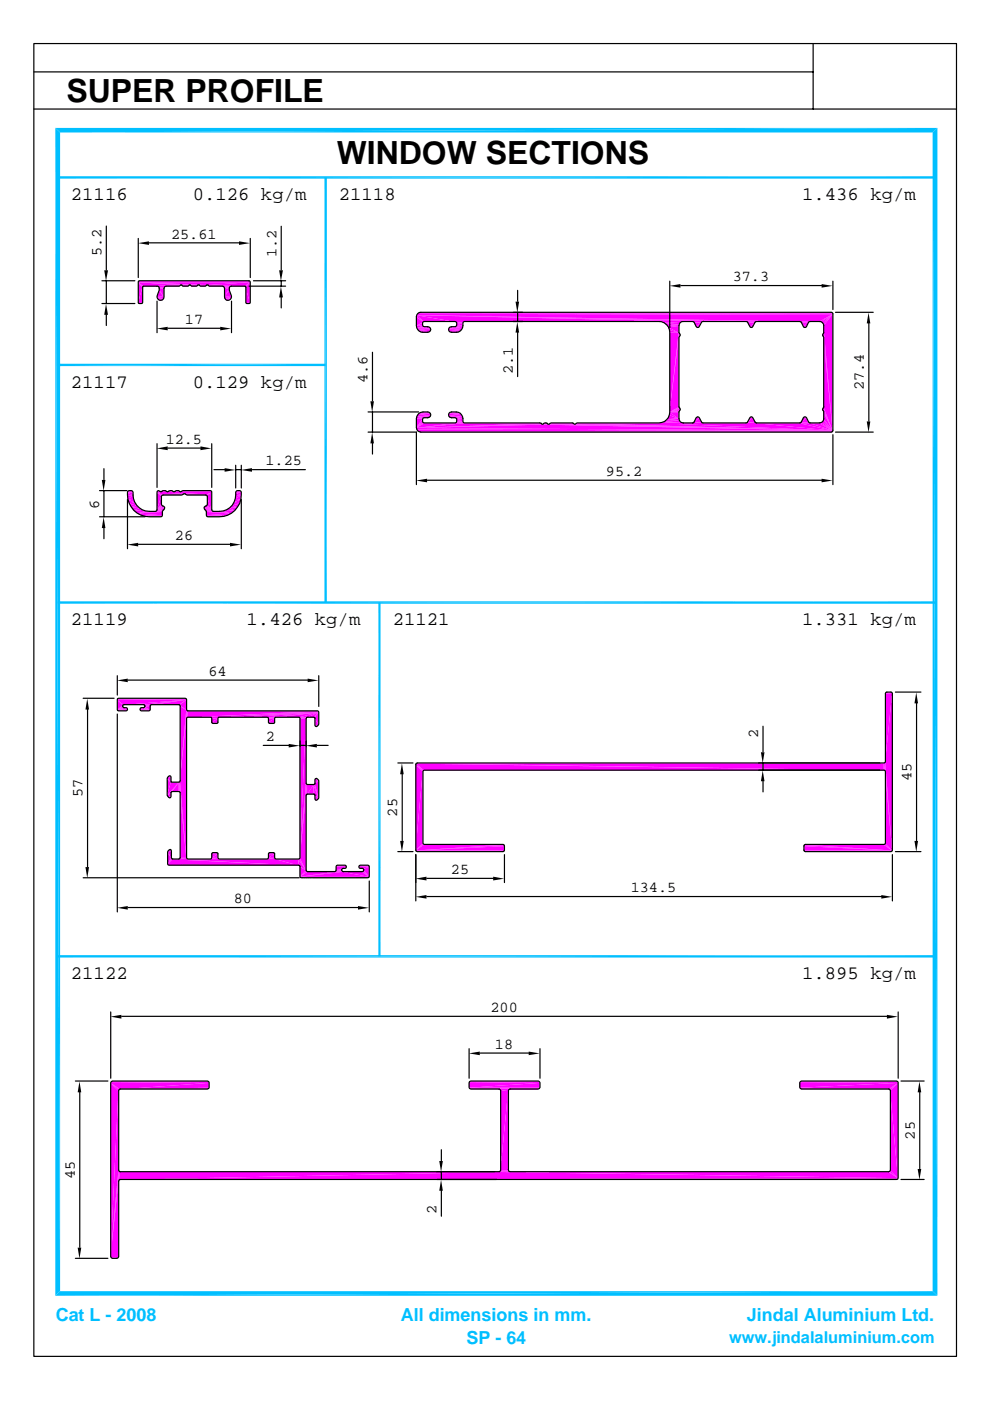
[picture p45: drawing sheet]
<svg xmlns="http://www.w3.org/2000/svg" width="210mm" height="297mm" viewBox="0 0 210 297" stroke-linecap="round" stroke-linejoin="round" font-family="sans-serif">
<defs><g id="words">
<g font-size="6.8">
<text x="14.1" y="21.5">SUPER PROFILE</text>
<text x="71.4" y="34.7">WINDOW SECTIONS</text>
</g>
<g font-size="4">
<text x="15" y="42.5">21116</text>
<text x="40.9" y="42.5">0.126 kg/m</text>
<text x="71.8" y="42.5">21118</text>
<text x="170.1" y="42.5">1.436 kg/m</text>
<text x="15" y="82.2">21117</text>
<text x="40.9" y="82.2">0.129 kg/m</text>
<text x="15" y="132.6">21119</text>
<text x="52.3" y="132.6">1.426 kg/m</text>
<text x="83.3" y="132.6">21121</text>
<text x="170.1" y="132.6">1.331 kg/m</text>
<text x="15" y="207.6">21122</text>
<text x="170.1" y="207.6">1.895 kg/m</text>
</g>
<g font-size="3.8" fill="#00bfff">
<text x="11.8" y="280.1">Cat L - 2008</text>
<text x="85" y="280.1">All dimensions in mm.</text>
<text x="158.4" y="280.1">Jindal Aluminium Ltd.</text>
<text x="98.9" y="285.1">SP - 64</text>
</g>
<text font-size="3.5" fill="#00bfff" x="154.6" y="284.7">www.jindalaluminium.com</text>
<g font-size="3.2">
<text x="36.3" y="50.6">25.61</text>
<text x="21.5" y="54.3" transform="rotate(-90 21.5 54.3)">5.2</text>
<text x="58.6" y="54.4" transform="rotate(-90 58.6 54.4)">1.2</text>
<text x="155.4" y="59.6">37.3</text>
<text x="39.2" y="68.7">17</text>
<text x="77.9" y="81.3" transform="rotate(-90 77.9 81.3)">4.6</text>
<text x="108.7" y="79.3" transform="rotate(-90 108.7 79.3)">2.1</text>
<text x="183.2" y="82.8" transform="rotate(-90 183.2 82.8)">27.4</text>
<text x="35.1" y="94.1">12.5</text>
<text x="56.3" y="98.7">1.25</text>
<text x="128.5" y="100.9">95.2</text>
<text x="21" y="107.9" transform="rotate(-90 21 107.9)">6</text>
<text x="37.1" y="114.5">26</text>
<text x="44.2" y="143.3">64</text>
<text x="56.4" y="157.2">2</text>
<text x="160.8" y="156.5" transform="rotate(-90 160.8 156.5)">2</text>
<text x="193.3" y="165.7" transform="rotate(-90 193.3 165.7)">45</text>
<text x="17.5" y="169.1" transform="rotate(-90 17.5 169.1)">57</text>
<text x="84.2" y="173.1" transform="rotate(-90 84.2 173.1)">25</text>
<text x="95.6" y="185.3">25</text>
<text x="49.6" y="191.5">80</text>
<text x="133.7" y="189.2">134.5</text>
<text x="104" y="214.6">200</text>
<text x="104.9" y="222.4">18</text>
<text x="194" y="241.6" transform="rotate(-90 194 241.6)">25</text>
<text x="15.9" y="250" transform="rotate(-90 15.9 250)">45</text>
<text x="92.6" y="257.3" transform="rotate(-90 92.6 257.3)">2</text>
</g>
</g></defs>
<g fill="#f0f">
<path d="M52.3 64.4h.6z"/>
<path d="M29.5 64.4h.6z"/>
<path d="M52.2 64.4h.7z"/>
<path d="M29.3 64.4h.8z"/>
<path d="M29.3 64.4l.9-.2-.1 .2z"/>
<path d="M52.2 64.4l.8-.2-.1 .2z"/>
<path d="M52.1 64.2h.9l-.8 .2z"/>
<path d="M29.3 64.2h.9l-.9 .2z"/>
<path d="M33.7 63.7h.6z"/>
<path d="M48 63.7h.5z"/>
<path d="M48 63.7l.8-.2-.3 .2z"/>
<path d="M33.5 63.5l.8 .2h-.6z"/>
<path d="M33.5 63.5h1l-.2 .2z"/>
<path d="M47.8 63.5h1l-.8 .2z"/>
<path d="M47.8 63.5l1.1-.2-.1 .2z"/>
<path d="M33.3 63.3l1.2 .2h-1z"/>
<path d="M33.3 63.3h1.4l-.2 .2z"/>
<path d="M47.6 63.3h1.3l-1.1 .2z"/>
<path d="M47.6 63.3l1.4-.3-.1 .3z"/>
<path d="M33.2 63l1.5 .3h-1.4z"/>
<path d="M33.2 63h1.5v.3z"/>
<path d="M47.5 63h1.5l-1.4 .3z"/>
<path d="M47.5 63l1.5-.3v.3z"/>
<path d="M33.3 62.7l1.4 .3h-1.5z"/>
<path d="M48.6 61.6l.4 1.1-1.5 .3z"/>
<path d="M33.7 61.6l1 1.4-1.4-.3z"/>
<path d="M33.7 61.2l1 1.8-1-1.4z"/>
<path d="M33.7 61.2h1v1.8z"/>
<path d="M48.6 61.2v.4l-1.1 1.4z"/>
<path d="M47.5 61.2h1.1l-1.1 1.8z"/>
<path d="M33.7 60.9l1 .3h-1z"/>
<path d="M47.5 61.2l1.1-.3v.3z"/>
<path d="M30.2 60.9v3.3h-.9z"/>
<path d="M52.1 60.9l.9 3.3h-.9z"/>
<path d="M47.5 60.9h1.1l-1.1 .3z"/>
<path d="M33.7 60.9h1.1l-.1 .3z"/>
<path d="M33.5 60.8l1.3 .1h-1.1z"/>
<path d="M47.5 60.9l1.3-.1-.2 .1z"/>
<path d="M47.3 60.8h1.5l-1.3 .1z"/>
<path d="M33.5 60.8h1.5l-.2 .1z"/>
<path d="M47.3 60.8l1.7-.1z"/>
<path d="M33.2 60.7l1.8 .1z"/>
</g>
<path d="M30.4 60.7h4.8" fill="none" stroke="#f0f" stroke-width=".21"/>
<g fill="#f0f">
<path d="M33.2 60.7h2z"/>
<path d="M47.1 60.7h1.9z"/>
<path d="M38.7 60.7l1.3-.2-.2 .2z"/>
<path d="M40.6 60.7l1.3-.2-.2 .2z"/>
</g>
<path d="M30.4 60.6h7.8" fill="none" stroke="#f0f" stroke-width=".21"/>
<g fill="#f0f">
<path d="M42.4 60.7l1.3-.2-.2 .2z"/>
<path d="M38.5 60.5h1.5l-1.3 .2z"/>
</g>
<path d="M44.1 60.6h7.8" fill="none" stroke="#f0f" stroke-width=".21"/>
<g fill="#f0f">
<path d="M40.3 60.5h1.6l-1.3 .2z"/>
<path d="M42.2 60.5h1.5l-1.3 .2z"/>
</g>
<path d="M30.4 60.6h8" fill="none" stroke="#f0f" stroke-width=".3"/>
<g fill="#f0f">
<path d="M38.4 60.4l1.6 .1z"/>
<path d="M38.4 60.4h1.8z"/>
<path d="M40.2 60.4l1.7 .1z"/>
<path d="M40.2 60.4h1.8z"/>
<path d="M42 60.4l1.7 .1z"/>
<path d="M42 60.4h1.9z"/>
</g>
<path d="M43.9 60.6h8" fill="none" stroke="#f0f" stroke-width=".3"/>
<g fill="#f0f">
<path d="M43.9 60.4l9.1-.6-1.1 .9z"/>
<path d="M51.9 60.7l1.1-.9-1 1z"/>
<path d="M52 60.8l1-1-.9 1.1z"/>
<path d="M53 59.8v4.4l-.9-3.3z"/>
<path d="M29.3 59.8h23.7l-9.1 .6z"/>
<path d="M29.3 59.8l14.6 .6z"/>
<path d="M29.3 59.8l12.7 .6z"/>
<path d="M29.3 59.8l10.9 .6z"/>
<path d="M29.3 59.8l9.1 .6-8 .3z"/>
<path d="M29.3 59.8l1.1 .9-.2 .1z"/>
<path d="M29.3 59.8l.9 1v.1z"/>
<path d="M29.3 59.8l.9 1.1-.9 3.3z"/>
</g>
<path d="M29.3 59.8h23.7M29.3 59.6h23.6M29.8 109.4h4.6M30.7 109.6h3.5M30.7 109.5h3.6M31.6 109.6h2.6M43.7 109.4h4.5M43.7 109.5h3.7M43.9 109.6h2.5M43.9 109.6h3.5" fill="none" stroke="#f0f" stroke-width=".21"/>
<path d="M29.8 109.4h4.5M43.7 109.4h4.5" fill="none" stroke="#f0f" stroke-width=".25"/>
<path d="M29 109.1h5.4M43.7 109.1h5.3" fill="none" stroke="#f0f" stroke-width=".42"/>
<g fill="#f0f">
<path d="M29 108.9l5.4-.4v.7z"/>
<path d="M43.7 108.5l5.3 .4-5.3 .3z"/>
</g>
<path d="M29 108.7h5.4M43.7 108.7h5.3" fill="none" stroke="#f0f" stroke-width=".38"/>
<g fill="#f0f">
<path d="M43.7 108.5h1.5z"/>
<path d="M32.9 108.5h1.5z"/>
<path d="M29 108.9l1.8-.5 .8 .1z"/>
<path d="M46.4 108.5l.8-.1 1.8 .5z"/>
<path d="M33.1 108.4l1.4-.1-.1 .2z"/>
<path d="M43.6 108.3l1.4 .1-1.3 .1z"/>
<path d="M43.6 108.3h1.3l.1 .1z"/>
<path d="M33.2 108.3h1.3l-1.4 .1z"/>
<path d="M47.2 108.4l2.5-.1-.7 .6z"/>
<path d="M28.3 108.3l2.5 .1-1.8 .5z"/>
<path d="M33.2 108.3l1.4-.1-.1 .1z"/>
<path d="M43.5 108.2l1.4 .1h-1.3z"/>
</g>
<path d="M28.3 108.3h2.5M47.2 108.3h2.5" fill="none" stroke="#f0f" stroke-width=".25"/>
<g fill="#f0f">
<path d="M43.5 108.2l1.3-.1 .1 .2z"/>
<path d="M33.2 108.1l1.4 .1-1.4 .1z"/>
<path d="M33.2 108.1h1.6l-.2 .1z"/>
<path d="M43.3 108.1h1.5l-1.3 .1z"/>
<path d="M33.2 108.1l1.6-.3v.3z"/>
<path d="M43.2 107.8l1.6 .3h-1.5z"/>
<path d="M28.3 108.3l1.2-.6 .6 .4z"/>
<path d="M48 108.1l.6-.4 1.1 .6z"/>
<path d="M33.2 108.1l1.6-.5v.2z"/>
<path d="M43.2 107.6l1.6 .5-1.6-.3z"/>
<path d="M48.6 107.7l1.7-.1-.6 .7z"/>
<path d="M27.8 107.6l1.7 .1-1.2 .6z"/>
<path d="M33.2 108.1l1.5-.7 .1 .2z"/>
<path d="M43.2 107.6l.2-.2 1.4 .7z"/>
<path d="M33.2 108.1l1.3-.8 .2 .1z"/>
<path d="M43.4 107.4l.2-.1 1.2 .8z"/>
<path d="M33.2 108.1l1.1-.8h.2z"/>
<path d="M43.6 107.3h.2l1 .8z"/>
<path d="M27.8 107.6l1.1-.4 .6 .5z"/>
<path d="M48.6 107.7l.6-.5 1.1 .4z"/>
<path d="M34.2 107.1l.1 .2-1.1 .8z"/>
<path d="M43.9 107.1l.9 1-1-.8z"/>
<path d="M34.2 107v.1l-1 1z"/>
<path d="M43.9 107l.9 1.1-.9-1z"/>
<path d="M27.3 106.8l1.6 .4-1.1 .4z"/>
<path d="M49.2 107.2l1.6-.4-.5 .8z"/>
<path d="M27.3 106.8l1.2-.3 .4 .7z"/>
<path d="M49.6 106.5l1.2 .3-1.6 .4z"/>
<path d="M49.6 106.5l1.4-.6-.2 .9z"/>
<path d="M27.1 105.9l1.4 .6-1.2 .3z"/>
<path d="M27.1 105.9l1.1-.1 .3 .7z"/>
<path d="M49.8 105.8l1.2 .1-1.4 .6z"/>
<path d="M43.9 105.4l.9 2.7-.9-1.1z"/>
<path d="M34.2 105.4v1.6l-1 1.1z"/>
<path d="M43.9 105.2l.9 2.9z"/>
<path d="M34.2 105.2l-1 2.9z"/>
<path d="M49.8 105.8l1.3-.8-.1 .9z"/>
<path d="M27.1 105.9l1.1-.9v.8z"/>
<path d="M49.9 105h1.2l-1.3 .8z"/>
<path d="M27 105h1.2l-1.1 .9z"/>
</g>
<path d="M34.5 105h4.1M34.5 105h4.2M34.5 104.9h4.3M39.2 104.9h4.3M39.3 105h4.2M39.5 105h4" fill="none" stroke="#f0f" stroke-width=".21"/>
<path d="M34.5 104.9h9" fill="none" stroke="#f0f" stroke-width=".3"/>
<g fill="#f0f">
<path d="M49.9 104.4l1.2 .6h-1.2z"/>
<path d="M27 104.4l1.2 .6h-1.2z"/>
<path d="M27 104.4h1.2v.6z"/>
<path d="M49.9 104.4h1.2v.6z"/>
<path d="M39 104.7l5.8-.4-1.3 .7z"/>
<path d="M43.5 105l1.3-.7-1.1 .8z"/>
<path d="M43.7 105.1l1.1-.8-.9 .9z"/>
<path d="M43.9 105.2l.9-.9v3.8z"/>
</g>
<path d="M33.2 104.5h11.6" fill="none" stroke="#f0f" stroke-width=".38"/>
<g fill="#f0f">
<path d="M33.2 104.3l5.8 .4-4.5 .3z"/>
<path d="M33.2 104.3l1.3 .7-.2 .1z"/>
<path d="M33.2 104.3l1.1 .8-.1 .1z"/>
<path d="M33.2 104.3l1 .9-1 2.9z"/>
</g>
<path d="M33.2 104.3h11.6" fill="none" stroke="#f0f" stroke-width=".21"/>
<g fill="#f0f">
<path d="M34 104.3h1.4z"/>
<path d="M35.4 104.3h1.4z"/>
<path d="M36.8 104.3h1.4z"/>
<path d="M33.2 104.3h.8z"/>
</g>
<path d="M38.2 104.3h6.6" fill="none" stroke="#f0f" stroke-width=".21"/>
<g fill="#f0f">
<path d="M36.8 104.3h1.2z"/>
<path d="M34 104.3h1.2z"/>
<path d="M35.4 104.3h1.2z"/>
<path d="M50 104.3l1.1 .1h-1.2z"/>
<path d="M27 104.3l1.2 .1h-1.2z"/>
<path d="M50 104.3h1.1v.1z"/>
<path d="M27 104.3h1.1l.1 .1z"/>
<path d="M37 104.3h1z"/>
<path d="M35.6 104.3h1z"/>
<path d="M34.2 104.3h1z"/>
<path d="M34.2 104.3l.9-.1z"/>
</g>
<path d="M38.4 104.3h6.4" fill="none" stroke="#f0f" stroke-width=".21"/>
<g fill="#f0f">
<path d="M35.6 104.3l.9-.1z"/>
<path d="M37 104.3l.9-.1z"/>
</g>
<path d="M38.5 104.3h6.3" fill="none" stroke="#f0f" stroke-width=".21"/>
<g fill="#f0f">
<path d="M33.2 104.3h.7z"/>
<path d="M33.3 104.2h.4l-.5 .1z"/>
<path d="M27 104.3l.9-.2 .2 .2z"/>
<path d="M50 104.3l.9-.2 .2 .2z"/>
<path d="M27 104.3l.9-.2z"/>
<path d="M50.1 104.1h.8l-.9 .2z"/>
<path d="M34.3 104.2h.8z"/>
<path d="M37.1 104.2h.8z"/>
<path d="M37.1 104.2l.7-.1z"/>
<path d="M35.7 104.2h.8z"/>
<path d="M34.3 104.2l.8-.1z"/>
</g>
<path d="M38.5 104.1h6.2" fill="none" stroke="#f0f" stroke-width=".21"/>
<g fill="#f0f">
<path d="M35.9 104.1l.6 .1z"/>
<path d="M33.3 104.2h.4z"/>
<path d="M33.3 104.2l.4-.1z"/>
<path d="M37.3 104.1h.4z"/>
<path d="M37.3 104.1h.5z"/>
<path d="M27.2 104.1h.6z"/>
<path d="M27.2 104.1h.7z"/>
</g>
<path d="M38.6 104.1h6.1" fill="none" stroke="#f0f" stroke-width=".21"/>
<g fill="#f0f">
<path d="M50.1 104.1h.6z"/>
<path d="M50.1 104.1h.8z"/>
<path d="M34.5 104.1h.4z"/>
<path d="M34.5 104.1h.6z"/>
<path d="M35.9 104.1h.5z"/>
<path d="M36 104.1h.4z"/>
</g>
<path d="M88.5 91.5h88M88.5 91.4h88M88.8 91.6h87.6M88.8 91.6h87.7" fill="none" stroke="#f0f" stroke-width=".21"/>
<path d="M88.3 91.3h88.2" fill="none" stroke="#f0f" stroke-width=".34"/>
<g fill="#f0f">
<path d="M88.2 90.7l88.3 .6-88.2-.2z"/>
<path d="M88.2 90.7l26.7-.7 61.6 1.3z"/>
<path d="M114.9 90l61.6 1.3z"/>
<path d="M116.2 90h5.6l54.7 1.3z"/>
<path d="M114.9 90h1.3z"/>
<path d="M114.9 90l1.1-.1z"/>
<path d="M88.2 90.7l26.7-.7z"/>
</g>
<path d="M116.2 90h5.6" fill="none" stroke="#f0f" stroke-width=".21"/>
<path d="M121.8 90l54.7 1.3z" fill="#f0f"/>
<path d="M116.2 90h5.4" fill="none" stroke="#f0f" stroke-width=".21"/>
<g fill="#f0f">
<path d="M88.2 90.7l26.5-.9 .1 .1z"/>
<path d="M115.1 89.9l.9-.1v.1z"/>
</g>
<path d="M116.5 89.9h5.1" fill="none" stroke="#f0f" stroke-width=".21"/>
<g fill="#f0f">
<path d="M115.2 89.8h.8l-.9 .1z"/>
<path d="M122.1 89.8l54.4 1.5-54.5-1.4z"/>
<path d="M115.2 89.8h.8z"/>
</g>
<path d="M116.5 89.8h5" fill="none" stroke="#f0f" stroke-width=".21"/>
<path d="M115.2 89.8h.6z" fill="#f0f"/>
<path d="M116.5 89.8h4.9" fill="none" stroke="#f0f" stroke-width=".21"/>
<g fill="#f0f">
<path d="M122.1 89.8l54.4 1.5z"/>
<path d="M88.2 90.7l26.5-.9z"/>
</g>
<path d="M116.7 89.8h4.7" fill="none" stroke="#f0f" stroke-width=".21"/>
<g fill="#f0f">
<path d="M115.4 89.8l.3-.1z"/>
<path d="M115.4 89.8h.4z"/>
<path d="M88.2 90.7l26.4-.9z"/>
<path d="M88.2 90.7l10.2-1h16z"/>
<path d="M122.2 89.8l54.3 1.5z"/>
<path d="M122.3 89.7h17.3l36.9 1.6z"/>
<path d="M139.6 89.7h20.8l16.1 1.6z"/>
<path d="M160.4 89.7h9.1l7 1.6z"/>
</g>
<path d="M139.6 89.7h20.8" fill="none" stroke="#f0f" stroke-width=".21"/>
<g fill="#f0f">
<path d="M88.2 90.7l8.2-1h2z"/>
<path d="M88.2 90.7l1.7-1h6.5z"/>
<path d="M169.5 89.7h2.2l4.8 1.6z"/>
<path d="M171.7 89.7h2l2.8 1.6z"/>
<path d="M88.2 90.7l1.5-1h.2z"/>
</g>
<path d="M96.4 89.7h2" fill="none" stroke="#f0f" stroke-width=".21"/>
<path d="M96.4 89.7h1.9z" fill="#f0f"/>
<path d="M146.8 89.7h2.2M158.1 89.7h2.3" fill="none" stroke="#f0f" stroke-width=".21"/>
<path d="M147 89.7h2z" fill="#f0f"/>
<path d="M139.6 89.7h5.2M169.5 89.7h2.2" fill="none" stroke="#f0f" stroke-width=".21"/>
<path d="M173.7 89.7l.3-.1 2.5 1.7z" fill="#f0f"/>
<path d="M139.6 89.7h4.8" fill="none" stroke="#f0f" stroke-width=".21"/>
<g fill="#f0f">
<path d="M88.2 90.7l1.4-1.1 .1 .1z"/>
<path d="M96.6 89.7l1.5-.1 .2 .1z"/>
<path d="M96.6 89.7l.1-.1h1.4z"/>
<path d="M169.7 89.7l1.7-.2 .1 .2z"/>
<path d="M158.3 89.7l1.7-.2 .1 .2z"/>
<path d="M147 89.7l1.7-.2 .1 .2z"/>
<path d="M147.1 89.5h1.6l-1.7 .2z"/>
<path d="M169.7 89.7l.1-.2h1.6z"/>
<path d="M158.5 89.5h1.5l-1.7 .2z"/>
</g>
<path d="M140.2 89.6h4.2" fill="none" stroke="#f0f" stroke-width=".21"/>
<path d="M174 89.6l.3-.1 2.2 1.8z" fill="#f0f"/>
<path d="M140.2 89.5h3.9" fill="none" stroke="#f0f" stroke-width=".21"/>
<g fill="#f0f">
<path d="M89.5 89.4l.1 .2-1.4 1.1z"/>
<path d="M96.7 89.6l1.4-.2v.2z"/>
<path d="M96.8 89.4h1.3l-1.4 .2z"/>
</g>
<path d="M140.8 89.3h3.3" fill="none" stroke="#f0f" stroke-width=".34"/>
<path d="M174.5 89.1l2 2.2-2.2-1.8z" fill="#f0f"/>
<path d="M140.8 89.2h3.2" fill="none" stroke="#f0f" stroke-width=".38"/>
<g fill="#f0f">
<path d="M89.5 89v.4l-1.3 1.3z"/>
<path d="M96.8 89l1.3 .4h-1.3z"/>
<path d="M89.6 88.8l-1.4 1.9z"/>
<path d="M96.8 89l1.3-.2v.6z"/>
</g>
<path d="M141.3 89h2.7" fill="none" stroke="#f0f" stroke-width=".34"/>
<g fill="#f0f">
<path d="M96.7 88.8h1.4l-1.3 .2z"/>
<path d="M174.6 88.8l1.9 2.5-2-2.2z"/>
<path d="M88.2 88.8h1.4l-1.4 1.9z"/>
<path d="M88.2 88.8l1.5-.1-.1 .1z"/>
<path d="M96.6 88.7l1.5 .1h-1.4z"/>
<path d="M169.8 89.5l1.1-.9 .5 .9z"/>
<path d="M158.5 89.5l1.1-.9 .4 .9z"/>
<path d="M147.1 89.5l1.1-.9 .5 .9z"/>
<path d="M147.5 88.6h.7l-1.1 .9z"/>
<path d="M158.9 88.6h.7l-1.1 .9z"/>
<path d="M170.3 88.6h.6l-1.1 .9z"/>
<path d="M88.2 88.8l1.7-.2z"/>
<path d="M96.4 88.6l1.7 .2z"/>
<path d="M141.6 88.6l2.3 .2-2.6 .3z"/>
<path d="M89.9 88.6l1-.1z"/>
<path d="M95.3 88.5l1.1 .1z"/>
<path d="M147.5 88.6l.6-.1 .1 .1z"/>
<path d="M158.9 88.6l.5-.1 .2 .1z"/>
<path d="M170.3 88.6l.5-.1 .1 .1z"/>
<path d="M170.3 88.6l.5-.1z"/>
<path d="M158.9 88.6l.5-.1z"/>
<path d="M147.5 88.6l.6-.1z"/>
<path d="M170.4 88.5h.4z"/>
<path d="M147.7 88.5h.4z"/>
<path d="M159 88.5h.4z"/>
</g>
<path d="M95.3 88.5h2.7" fill="none" stroke="#f0f" stroke-width=".25"/>
<path d="M96.4 88.6l1.6-.2 .1 .4z" fill="#f0f"/>
<path d="M88.3 88.5h2.6" fill="none" stroke="#f0f" stroke-width=".25"/>
<path d="M88.3 88.4l1.6 .2-1.7 .2z" fill="#f0f"/>
<path d="M88.3 88.4h2.9M95.1 88.4h2.9" fill="none" stroke="#f0f" stroke-width=".21"/>
<path d="M88.3 88.2h3M95 88.2h3" fill="none" stroke="#f0f" stroke-width=".38"/>
<path d="M141.9 88l2 .8-2.3-.2z" fill="#f0f"/>
<path d="M88.3 88.2h3M95 88.2h3" fill="none" stroke="#f0f" stroke-width=".38"/>
<path d="M88.5 87.8h2.8M95 87.8h2.8" fill="none" stroke="#f0f" stroke-width=".3"/>
<path d="M88.5 87.8h2.7M95.1 87.8h2.7" fill="none" stroke="#f0f" stroke-width=".34"/>
<path d="M88.8 87.6h2.4M88.8 87.6h2.1M95.1 87.6h2.4M95.3 87.6h2.2" fill="none" stroke="#f0f" stroke-width=".21"/>
<g fill="#f0f">
<path d="M95.7 87.4l1.4 .1z"/>
<path d="M95.3 87.5h1.8z"/>
<path d="M89.2 87.5l1.4-.1z"/>
<path d="M89.2 87.5h1.7z"/>
<path d="M141.9 87.4l2 1.4-2-.8z"/>
<path d="M141.9 87.4h2v1.4z"/>
<path d="M174.6 87.4l1.9 3.9-1.9-2.5z"/>
<path d="M174.6 87.3l1.9 4z"/>
<path d="M141.9 87.4l2-.1v.1z"/>
</g>
<path d="M141.9 87.3h2.1" fill="none" stroke="#f0f" stroke-width=".25"/>
<path d="M141.9 87.2h2.2" fill="none" stroke="#f0f" stroke-width=".34"/>
<g fill="#f0f">
<path d="M141.9 87.4l2.3-.5-.1 .2z"/>
<path d="M174.3 86.9l.2 .3z"/>
<path d="M174.3 86.9l.3 .4z"/>
<path d="M141.9 87.4l2.2-.8 .1 .3z"/>
<path d="M174.4 86.6l.2 .7-.3-.4z"/>
<path d="M174.4 86.6l2.1 4.7-1.9-4z"/>
<path d="M174.4 86.6h.1l2 4.7z"/>
<path d="M141.9 87.4l2.1-.8h.1z"/>
<path d="M174.6 86.4l1.9 4.9-2-4.7z"/>
<path d="M141.9 87.4l2-1 .1 .2z"/>
<path d="M141.9 87.4l2-1.1v.1z"/>
<path d="M174.6 86.3l1.9 5z"/>
<path d="M143.9 71.6v14.7l-2 1.1z"/>
<path d="M174.6 71.6l1.9 19.7-1.9-5z"/>
<path d="M144.2 71.1l-.2 .3z"/>
<path d="M144.2 71.1l-.3 .4z"/>
<path d="M174.3 71.1l.2 .3z"/>
<path d="M174.3 71.1l.3 .4z"/>
<path d="M174.4 70.9l.2 .6-.3-.4z"/>
<path d="M144.1 70.9l.1 .2-.3 .4z"/>
<path d="M174.5 70.8l.1 .7z"/>
<path d="M174.5 70.8l.1 .8z"/>
<path d="M144 70.8l-.1 .7z"/>
<path d="M144 70.8l-.1 .8z"/>
<path d="M174.6 70.7v.9z"/>
<path d="M174.6 70.7l1.9 20.6z"/>
<path d="M143.9 70.7v.9z"/>
<path d="M143.9 70.7l-2 16.7z"/>
<path d="M143.9 70.6l-2 16.8z"/>
<path d="M174.6 70.6l1.9 20.7z"/>
<path d="M141.9 70.5l2 .1-2 16.8z"/>
<path d="M95.7 70.5h1.4z"/>
<path d="M89.2 70.5h1.4z"/>
<path d="M89.2 70.5l1.7-.1z"/>
<path d="M95.3 70.4l1.8 .1z"/>
</g>
<path d="M91.2 70.3l-2.4 .1M95.1 70.3h2.4" fill="none" stroke="#f0f" stroke-width=".21"/>
<path d="M88.5 70.1h2.7M95.1 70.1h2.7" fill="none" stroke="#f0f" stroke-width=".3"/>
<path d="M141.9 69.9l2 .7-2-.1z" fill="#f0f"/>
<path d="M88.5 70.1h2.8M95 70.1h2.8" fill="none" stroke="#f0f" stroke-width=".3"/>
<path d="M88.5 69.8h2.8M95 69.8h2.8" fill="none" stroke="#f0f" stroke-width=".34"/>
<path d="M88.3 69.8h2.9M95.1 69.8h2.9" fill="none" stroke="#f0f" stroke-width=".38"/>
<g fill="#f0f">
<path d="M170.4 69.5h.4z"/>
<path d="M159 69.5h.4z"/>
<path d="M147.7 69.5h.4z"/>
</g>
<path d="M88.3 69.5h2.9M95.1 69.5h2.9" fill="none" stroke="#f0f" stroke-width=".21"/>
<path d="M141.6 69.4l2.3 1.2-2-.7z" fill="#f0f"/>
<path d="M88.3 69.5h2.6M95.3 69.5h2.7" fill="none" stroke="#f0f" stroke-width=".25"/>
<g fill="#f0f">
<path d="M159 69.5l.6-.2-.2 .2z"/>
<path d="M147.7 69.5l.5-.2-.1 .2z"/>
<path d="M170.4 69.5l.5-.2-.1 .2z"/>
<path d="M170.3 69.3h.6l-.5 .2z"/>
<path d="M147.5 69.3h.7l-.5 .2z"/>
<path d="M158.9 69.3h.7l-.6 .2z"/>
<path d="M88.3 69.6l1.6-.3z"/>
<path d="M96.4 69.3l1.6 .3z"/>
<path d="M96.6 69.3l1.5-.2-.1 .5z"/>
<path d="M141.6 69.4l2.3-.3v1.5z"/>
<path d="M88.3 69.6l1.3-.5 .1 .2z"/>
<path d="M96.7 69.1h1.4l-1.5 .2z"/>
<path d="M88.2 69.1h1.4l-1.3 .5z"/>
<path d="M174.6 69.1l1.9 22.2-1.9-20.7z"/>
<path d="M88.2 69.1l1.3-.2 .1 .2z"/>
<path d="M96.8 68.9l1.3 .2h-1.4z"/>
<path d="M141.3 68.9l2.6 .2-2.3 .3z"/>
</g>
<path d="M141.3 68.9h2.7" fill="none" stroke="#f0f" stroke-width=".34"/>
<g fill="#f0f">
<path d="M88.2 69.1l1.3-.5v.3z"/>
<path d="M96.8 68.6l1.3 .5-1.3-.2z"/>
<path d="M96.8 68.6h1.3v.5z"/>
</g>
<path d="M140.8 68.7h3.2" fill="none" stroke="#f0f" stroke-width=".38"/>
<path d="M140.8 68.6h3.3" fill="none" stroke="#f0f" stroke-width=".3"/>
<g fill="#f0f">
<path d="M158.9 69.3l1.1-.9-.4 .9z"/>
<path d="M147.5 69.3l1.2-.9-.5 .9z"/>
<path d="M170.3 69.3l1.1-.9-.5 .9z"/>
<path d="M147.1 68.4h1.6l-1.2 .9z"/>
<path d="M158.5 68.4h1.5l-1.1 .9z"/>
<path d="M169.8 68.4h1.6l-1.1 .9z"/>
<path d="M88.2 69.1l1.4-.7-.1 .2z"/>
<path d="M96.8 68.6l1.3-.2v.2z"/>
<path d="M96.7 68.4h1.4l-1.3 .2z"/>
</g>
<path d="M140.2 68.4h3.9" fill="none" stroke="#f0f" stroke-width=".25"/>
<path d="M140.2 68.4h4.2" fill="none" stroke="#f0f" stroke-width=".21"/>
<g fill="#f0f">
<path d="M158.5 68.4l1.6-.1-.1 .1z"/>
<path d="M169.7 68.3l1.7 .1h-1.6z"/>
<path d="M158.3 68.3h1.8l-1.6 .1z"/>
<path d="M147 68.3l1.7 .1h-1.6z"/>
<path d="M169.7 68.3h1.8l-.1 .1z"/>
<path d="M147 68.3h1.8l-.1 .1z"/>
<path d="M88.2 69.1l1.5-.8z"/>
<path d="M96.6 68.3l1.5 .1h-1.4z"/>
<path d="M96.6 68.3h1.7l-.2 .1z"/>
</g>
<path d="M140.2 68.2h4.6M146.8 68.2h2" fill="none" stroke="#f0f" stroke-width=".21"/>
<path d="M96.6 68.3l1.8-.1z" fill="#f0f"/>
<path d="M96.4 68.2h2M96.4 68.2h52.6M139.6 68.2h5.2M146.8 68.2h2.2M158.1 68.2h2.3M169.5 68.2h2.2" fill="none" stroke="#f0f" stroke-width=".21"/>
<g fill="#f0f">
<path d="M88.2 67.2l1.7 1-.2 .1z"/>
<path d="M88.2 67.2l1.5 1.1-1.5 .8z"/>
<path d="M88.3 66.8l1.6 1.4-1.7-1z"/>
<path d="M88.3 66.8l8.1 1.4h-6.5z"/>
<path d="M88.3 66.8l60.7 1.4h-52.6z"/>
<path d="M88.3 66.8l69.8 1.4h-9.1z"/>
<path d="M88.3 66.8l72.1 1.4z"/>
<path d="M88.3 66.8l81.2 1.4h-9.1z"/>
<path d="M88.3 66.8l83.4 1.4z"/>
<path d="M88.3 66.8l85.4 1.4z"/>
<path d="M88.3 66.8l88.2-.2-2.8 1.6z"/>
<path d="M173.7 68.2l2.8-1.6-2.5 1.7z"/>
<path d="M174 68.3l2.5-1.7-2.2 1.9z"/>
<path d="M174.3 68.5l2.2-1.9-2 2.2z"/>
<path d="M176.5 66.6l-1.9 2.5-.1-.3z"/>
<path d="M176.5 66.6v24.7l-1.9-22.2z"/>
</g>
<path d="M88.3 66.7h88.2" fill="none" stroke="#f0f" stroke-width=".3"/>
<path d="M88.5 66.5h88M88.5 66.4h88M88.8 66.4h87.7M88.8 66.3h87.6M63.5 186h14.7M63.6 186.1h14.5" fill="none" stroke="#f0f" stroke-width=".21"/>
<g fill="#f0f">
<path d="M63.5 185.9l9.1-1 5.6 1z"/>
<path d="M72.6 184.9h4.2l1.4 1z"/>
<path d="M63.5 185.9l7.5-1h1.6z"/>
<path d="M63.5 185.9l1.6-1h5.9z"/>
<path d="M71 184.9h1.6z"/>
<path d="M63.5 185.9l1.4-1.1 .2 .1z"/>
<path d="M71 184.9l1.5-.1z"/>
<path d="M76.8 184.9l.2-.1 1.2 1.1z"/>
<path d="M71.1 184.8l1.3-.2 .1 .2z"/>
<path d="M64.9 184.6v.2l-1.4 1.1z"/>
<path d="M77 184.6l1.2 1.3-1.2-1.1z"/>
<path d="M71.2 184.6h1.2l-1.3 .2z"/>
<path d="M71.2 184.6l1.2-.2v.2z"/>
<path d="M77 184.4l1.2 1.5z"/>
<path d="M71.2 184.6l1.3-.3-.1 .1z"/>
<path d="M77 184.3l1.2 1.6z"/>
<path d="M71.2 184.6l1.4-.4z"/>
<path d="M72.6 184.2l.7-.1z"/>
<path d="M76.1 184.1l.7 .1z"/>
<path d="M72.6 184.2l.8-.4-.1 .3z"/>
<path d="M71.2 184.6l2.2-.8z"/>
<path d="M76.1 183.8l.7 .4-.7-.1z"/>
<path d="M76.1 183.8l.9 .5z"/>
<path d="M76.1 183.8h2.1l-1.2 .5z"/>
<path d="M77 184.3l1.2-.5v2.1z"/>
<path d="M71.2 183.8h2.2l-2.2 .8z"/>
<path d="M63.5 183.8l1.4 .8-1.4 1.3z"/>
</g>
<path d="M71.2 183.7h2.2M71.2 183.7h2.1M76.1 183.7h2.1" fill="none" stroke="#f0f" stroke-width=".21"/>
<g fill="#f0f">
<path d="M63.5 183.6l1.4 1z"/>
<path d="M76.3 183.5l1.8 .1z"/>
</g>
<path d="M76.1 183.6h2" fill="none" stroke="#f0f" stroke-width=".21"/>
<path d="M71.3 183.6l1.8-.1z" fill="#f0f"/>
<path d="M35.6 183.5h27.6M71.3 183.6h2" fill="none" stroke="#f0f" stroke-width=".21"/>
<path d="M35.5 183.4h27.7" fill="none" stroke="#f0f" stroke-width=".25"/>
<g fill="#f0f">
<path d="M35.5 183.2l1-1 26.7 1.3z"/>
<path d="M36.5 182.2l26.7 1.3z"/>
<path d="M37.9 182.2h20.6l4.7 1.3z"/>
<path d="M58.5 182.2h4.7v1.3z"/>
<path d="M63.2 182.2l.3 1.4-.3-.1z"/>
<path d="M63.2 182.2l1.7 2.4-1.4-1z"/>
</g>
<path d="M37.9 182.2h20.6" fill="none" stroke="#f0f" stroke-width=".21"/>
<g fill="#f0f">
<path d="M44.6 182.2h1.8z"/>
<path d="M37.9 182.2h1.9z"/>
<path d="M56.6 182.2h1.9z"/>
<path d="M36.4 182.1l.1 .1-1 1z"/>
<path d="M37.9 182.2l1.7-.1z"/>
<path d="M44.6 182.2l1.6-.1z"/>
<path d="M63.2 182.2l.3-.1 1.4 2.5z"/>
<path d="M56.6 182.2l1.7-.1z"/>
<path d="M36.3 181.9l.1 .2-.9 1.1z"/>
<path d="M56.8 182.1l1.4-.2 .1 .2z"/>
<path d="M38.1 182.1l1.4-.2 .1 .2z"/>
<path d="M44.7 182.1l1.4-.2 .1 .2z"/>
<path d="M56.9 181.9h1.3l-1.4 .2z"/>
<path d="M38.1 181.9h1.4l-1.4 .2z"/>
<path d="M44.8 181.9h1.3l-1.4 .2z"/>
<path d="M63.5 181.9l1.4 2.7-1.4-2.5z"/>
<path d="M56.9 181.9l1.3-.8v.8z"/>
<path d="M44.8 181.9l1.3-.8v.8z"/>
<path d="M56.9 181.1h1.3l-1.3 .8z"/>
<path d="M44.8 181.1h1.3l-1.3 .8z"/>
<path d="M44.9 180.9l1.2 .2h-1.3z"/>
<path d="M56.9 180.9l1.3 .2h-1.3z"/>
<path d="M56.9 180.9h1.2l.1 .2z"/>
<path d="M44.9 180.9h1.2v.2z"/>
<path d="M45.1 180.8l1 .1z"/>
<path d="M44.9 180.9h1.2z"/>
<path d="M57.1 180.8l1 .1z"/>
<path d="M56.9 180.9h1.2z"/>
<path d="M35.5 180.7l.8 1.2-.8 1.3z"/>
<path d="M35.5 180.6l.8 1.3z"/>
<path d="M35.6 180.5l.7 1.4z"/>
<path d="M35.6 180.5h.7v1.4z"/>
<path d="M35.8 180.2l.5 .3h-.7z"/>
<path d="M35.8 180.2h.4l.1 .3z"/>
<path d="M35.8 180.2h.4z"/>
<path d="M66.8 169.7h.4z"/>
<path d="M66.7 169.5l.5 .2h-.4z"/>
<path d="M66.7 169.5l.7-.1-.2 .3z"/>
<path d="M66.7 169.5l.8-.2z"/>
<path d="M66.7 169.5l.8-.3z"/>
<path d="M35.7 169.1h.4z"/>
<path d="M35.7 169.1l.5-.2-.1 .2z"/>
<path d="M35.5 168.9h.7l-.5 .2z"/>
<path d="M35.4 168.8l.8 .1z"/>
<path d="M64.9 168.7v15.9l-1.4-2.7z"/>
<path d="M35.4 168.7l.8 .2z"/>
<path d="M66.7 168.7l.8 .5-.8 .3z"/>
<path d="M66.7 168.5l.8 .7-.8-.5z"/>
<path d="M35.4 168.7l.8-.6v.8z"/>
<path d="M38.1 168.1l1.4 13.8h-1.4z"/>
<path d="M35.4 168.7l.9-.7z"/>
<path d="M65.1 166.4h1.4l-1.4 2z"/>
<path d="M66.5 166.4v2h-1.4z"/>
</g>
<path d="M66.6 166.4v2.1" fill="none" stroke="#f0f" stroke-width=".21"/>
<path d="M66.5 166.4l1 2.8-.8-.7z" fill="#f0f"/>
<path d="M65 166.4v2.1" fill="none" stroke="#f0f" stroke-width=".21"/>
<path d="M65 166.3v2.4" fill="none" stroke="#f0f" stroke-width=".25"/>
<g fill="#f0f">
<path d="M64.9 166.3v2.4l-1.4 13.2z"/>
<path d="M66.5 166.4l.2-.1 .8 2.9z"/>
<path d="M64.9 166.1l-1.4 15.8z"/>
<path d="M66.7 166.1l.8 3.1z"/>
<path d="M37.9 165.9v2h-1.5z"/>
</g>
<path d="M38 165.9v2.1" fill="none" stroke="#f0f" stroke-width=".21"/>
<path d="M38 165.9v2.2" fill="none" stroke="#f0f" stroke-width=".25"/>
<g fill="#f0f">
<path d="M37.9 165.9l-1.6 2.1z"/>
<path d="M37.9 165.9l-1.6 2.1-.9 .7z"/>
<path d="M36.2 165.9h1.7l-2.5 2.8z"/>
</g>
<path d="M38 165.8v2.3" fill="none" stroke="#f0f" stroke-width=".25"/>
<g fill="#f0f">
<path d="M38.1 165.8l1.4 16.1-1.4-13.8z"/>
<path d="M66.7 166.1l.8-.5v3.6z"/>
<path d="M38.1 165.6l1.4 16.3z"/>
<path d="M66.7 166.1l.8-.6z"/>
<path d="M66.7 166.1l.7-.7 .1 .1z"/>
<path d="M66.7 165.3l.7 .1-.7 .7z"/>
<path d="M66.7 165.3l.5-.1 .2 .2z"/>
<path d="M66.8 165.2h.4l-.5 .1z"/>
<path d="M66.8 165.2h.4z"/>
<path d="M35.4 165.1l.8 .8-.8 2.8z"/>
<path d="M35.4 165l.8 .9z"/>
<path d="M35.5 164.9l.7 1-.8-.9z"/>
<path d="M35.5 164.9l.7-.1v1.1z"/>
<path d="M35.5 164.9l.6-.3 .1 .2z"/>
<path d="M35.5 164.9l.2-.3h.4z"/>
<path d="M35.7 164.6h.4z"/>
<path d="M66.8 154h.4z"/>
<path d="M66.7 153.9l.5 .1h-.4z"/>
<path d="M66.7 153.9l.7-.1-.2 .2z"/>
<path d="M66.7 153.9l.8-.2z"/>
<path d="M66.7 153.9l.8-.3v.1z"/>
<path d="M45.1 153.4h1z"/>
<path d="M57.1 153.4h1z"/>
<path d="M44.9 153.4h1.2z"/>
<path d="M56.9 153.4h1.2z"/>
<path d="M44.9 153.4l1.2-.2v.2z"/>
<path d="M56.9 153.4l1.3-.2-.1 .2z"/>
<path d="M44.8 153.2h1.3l-1.2 .2z"/>
<path d="M56.9 153.2h1.3l-1.3 .2z"/>
<path d="M44.8 153.2l1.3-.8v.8z"/>
<path d="M56.9 153.2l1.3-.8v.8z"/>
<path d="M64.9 152.4v13.7l-1.4 15.8z"/>
<path d="M39.5 152.4v29.5l-1.4-16.3z"/>
<path d="M66.7 152.4l.8 1.2-.8 .3z"/>
<path d="M63.5 152.4h1.4l-1.4 29.5z"/>
<path d="M44.8 152.4h1.3l-1.3 .8z"/>
<path d="M56.9 152.4h1.3l-1.3 .8z"/>
<path d="M63.5 152.4l1.4-.2v.2z"/>
<path d="M44.8 152.4l1.4-.2-.1 .2z"/>
<path d="M56.9 152.4l1.4-.2-.1 .2z"/>
<path d="M66.7 152.2l.8 1.4z"/>
<path d="M44.7 152.2h1.5l-1.4 .2z"/>
<path d="M56.8 152.2h1.5l-1.4 .2z"/>
<path d="M63.5 152.2h1.4l-1.4 .2z"/>
<path d="M63.5 152.2l1.6-.1z"/>
<path d="M44.6 152.1l1.6 .1z"/>
<path d="M56.8 152.2l1.7-.1z"/>
<path d="M63.2 152.1h1.9z"/>
</g>
<path d="M39.8 152.1h6.6" fill="none" stroke="#f0f" stroke-width=".21"/>
<g fill="#f0f">
<path d="M44.6 152.1h1.8z"/>
<path d="M56.6 152.1h1.9z"/>
<path d="M46.4 152.1l21.1-1.1-16 1.1z"/>
<path d="M51.5 152.1l16-1.1-10.9 1.1z"/>
<path d="M56.6 152.1l10.9-1.1-9 1.1z"/>
<path d="M58.5 152.1l9-1.1-4.3 1.1z"/>
<path d="M63.2 152.1l4.3-1.1-2.4 1.1z"/>
<path d="M65.1 152.1l2.4-1.1-1 1.1z"/>
<path d="M67.5 151l-.8 1.2-.2-.1z"/>
<path d="M67.5 151v2.6l-.8-1.4z"/>
<path d="M46.4 152.1l21-1.2 .1 .1z"/>
<path d="M39.8 152.1l27.6-1.2-21 1.2z"/>
<path d="M39.8 152.1l27.6-1.2z"/>
<path d="M39.8 150.8h27.5l-27.5 1.3z"/>
<path d="M39.8 150.8v1.3l-.2 .1z"/>
<path d="M39.8 150.8l-.3 1.6z"/>
<path d="M29.9 150.8l1.8-.1z"/>
<path d="M39.6 150.7l.2 .1-.3 1.6z"/>
<path d="M39.6 150.7l-1.5 14.9z"/>
<path d="M24.8 150.7l1.9 .1z"/>
</g>
<path d="M24.8 150.7h2.1M29.7 150.7h2" fill="none" stroke="#f0f" stroke-width=".21"/>
<path d="M39.5 150.5l-1.4 15.1z" fill="#f0f"/>
<path d="M24.8 150.6h2.1M29.7 150.6h2.1" fill="none" stroke="#f0f" stroke-width=".21"/>
<path d="M24.8 150.6h2.2M29.6 150.6h2.2" fill="none" stroke="#f0f" stroke-width=".25"/>
<path d="M24.8 150.4h2.2M29.6 150.4h2.2" fill="none" stroke="#f0f" stroke-width=".3"/>
<path d="M24.8 150.3h2.1" fill="none" stroke="#f0f" stroke-width=".42"/>
<path d="M24.8 150.5l1.9-.4z" fill="#f0f"/>
<path d="M29.7 150.3h2.1" fill="none" stroke="#f0f" stroke-width=".42"/>
<g fill="#f0f">
<path d="M29.9 150.1l1.9 .4z"/>
<path d="M24.8 150.5l1.2-.5 .2 .1z"/>
<path d="M30.4 150.1l.2-.1 1.2 .5z"/>
<path d="M24.8 150.5l1.2-.7v.2z"/>
<path d="M30.6 149.8l1.2 .7-1.2-.5z"/>
<path d="M24.8 150.5l1.2-.8z"/>
<path d="M30.6 149.8l1.2-.1v.8z"/>
<path d="M38.1 149.7l1.4 .8-1.4 15.1z"/>
<path d="M30.6 149.7h1.2l-1.2 .1z"/>
<path d="M24.8 150.5l1.2-1v.2z"/>
<path d="M38.1 149.5l1.4 1-1.4-.8z"/>
<path d="M30.6 149.7l1.3-.2-.1 .2z"/>
<path d="M30.6 149.5h1.3l-1.3 .2z"/>
<path d="M30.6 149.5h1.5z"/>
<path d="M30.4 149.5h1.7z"/>
<path d="M26.2 149.5l13.3-1.1-9.1 1.1z"/>
<path d="M30.4 149.5l9.1-1.1-7.4 1.1z"/>
<path d="M32.1 149.5l7.4-1.1-1.6 1.1z"/>
<path d="M37.9 149.5l1.6-1.1-1.4 1.1z"/>
<path d="M38.1 149.5l1.4-1.1v2.1z"/>
<path d="M24.8 148.4h14.7l-13.3 1.1z"/>
<path d="M24.8 148.4l1.4 1.1h-.2z"/>
<path d="M24.8 148.4l1.2 1.1-1.2 1z"/>
</g>
<path d="M24.8 148.3h14.7M24.8 148.2h14.6M88.1 180.4h18.8M88.2 180.6h18.6M170.4 180.4h18.7M170.5 180.6h18.6" fill="none" stroke="#f0f" stroke-width=".21"/>
<g fill="#f0f">
<path d="M88.1 180.3l18.8-.9v.9z"/>
<path d="M170.4 179.4l18.7 .9h-18.7z"/>
<path d="M88.1 180.3l18.7-1.1 .1 .2z"/>
<path d="M170.5 179.2l18.6 1.1-18.7-.9z"/>
<path d="M88.1 180.3l18.7-1.1z"/>
<path d="M88.1 180.3l1.8-1.2h16.7z"/>
<path d="M170.5 179.2l18.6 1.1z"/>
<path d="M170.7 179.1h16.7l1.7 1.2z"/>
<path d="M88.1 180.3l1.6-1.3 .2 .1z"/>
<path d="M187.4 179.1l.2-.1 1.5 1.3z"/>
<path d="M89.6 178.8l.1 .2-1.6 1.3z"/>
<path d="M187.7 178.8l1.4 1.5-1.5-1.3z"/>
<path d="M89.6 163.6v15.2l-1.5 1.5z"/>
<path d="M187.7 163.6l1.4 16.7-1.4-1.5z"/>
<path d="M88.1 162.1l1.8 1.3h-.2z"/>
<path d="M88.1 162.1l1.6 1.3-.1 .2z"/>
<path d="M88.1 162.1l1.5 1.5-1.5 16.7z"/>
<path d="M88.2 161.9l1.7 1.5-1.8-1.3z"/>
<path d="M88.2 161.9l99.2 1.5h-97.5z"/>
<path d="M88.2 161.9l99.2 1.5z"/>
<path d="M88.4 161.8h99v1.6z"/>
<path d="M187.4 161.8l.2 1.6h-.2z"/>
<path d="M187.4 161.8l.3 1.8z"/>
<path d="M187.4 161.8l.2-.1 .1 1.9z"/>
<path d="M187.6 161.7l1.5 18.6z"/>
<path d="M187.7 161.5l1.4 18.8z"/>
<path d="M189.1 147.1v33.2l-1.4-18.8z"/>
<path d="M187.7 147.1h1.4l-1.4 14.4z"/>
<path d="M187.7 147.1l1.4-.2v.2z"/>
<path d="M187.7 146.9h1.4l-1.4 .2z"/>
<path d="M187.7 146.9l1.1-.1z"/>
<path d="M187.7 146.9h1.4z"/>
<path d="M23.7 266.9l1.3-.2z"/>
<path d="M23.5 266.7h1.5l-1.3 .2z"/>
<path d="M23.5 266.7l1.6-.2-.1 .2z"/>
<path d="M23.4 266.5h1.7l-1.6 .2z"/>
<path d="M25.1 250.5v16h-1.7z"/>
</g>
<path d="M25.4 250.1h164.9" fill="none" stroke="#f0f" stroke-width=".21"/>
<path d="M25.4 250h165" fill="none" stroke="#f0f" stroke-width=".34"/>
<g fill="#f0f">
<path d="M25.4 250.1l80.3-1.6 84.7 1.3z"/>
<path d="M25.4 248.5h80.3l-80.3 1.6z"/>
<path d="M25.4 248.5v1.6l-.2 .2z"/>
<path d="M25.4 248.5l-.3 2z"/>
<path d="M105.7 248.5l84.7 1.3z"/>
<path d="M108.1 248.5h80.3l2 1.3z"/>
</g>
<path d="M105.7 248.4h2.4" fill="none" stroke="#f0f" stroke-width=".21"/>
<path d="M25.3 248.4v2.1" fill="none" stroke="#f0f" stroke-width=".34"/>
<g fill="#f0f">
<path d="M25.2 248.4l-.1 2.1-1.7 16z"/>
<path d="M188.4 248.5l.2-.1 1.8 1.4z"/>
</g>
<path d="M105.7 248.4h2.1" fill="none" stroke="#f0f" stroke-width=".21"/>
<g fill="#f0f">
<path d="M106 248.4l1.7-.3 .1 .3z"/>
<path d="M25.1 248.1l.1 .3-1.8 18.1z"/>
<path d="M188.7 248.1l1.7 1.7-1.8-1.4z"/>
<path d="M106.1 248.1h1.6l-1.7 .3z"/>
<path d="M25.1 231.3v16.8l-1.7 18.4z"/>
<path d="M107.7 231.3v16.8h-1.6z"/>
<path d="M188.7 231.3l1.7 18.5-1.7-1.7z"/>
<path d="M106.1 231.3h1.6l-1.6 16.8z"/>
<path d="M106.1 231.3l1.7-.3-.1 .3z"/>
<path d="M106 231h1.8l-1.7 .3z"/>
</g>
<path d="M25.4 230.9h18.8M99.4 230.7h15M99.5 230.9h14.8M105.7 231h2.4M105.7 231h8.4M169.6 230.9h18.8" fill="none" stroke="#f0f" stroke-width=".21"/>
<path d="M25.4 230.8h18.9M169.5 230.8h18.9" fill="none" stroke="#f0f" stroke-width=".34"/>
<g fill="#f0f">
<path d="M99.4 230.6l15-1v1z"/>
<path d="M169.5 230.6l20.9-1-2 1.4z"/>
<path d="M188.4 231l2-1.4-1.8 1.4z"/>
<path d="M188.6 231l1.8-1.4-1.7 1.7z"/>
<path d="M190.4 229.6v20.2l-1.7-18.5z"/>
<path d="M25.4 231l18.9-1.4v1z"/>
<path d="M99.4 229.6h15l-15 1z"/>
<path d="M23.4 229.6h20.9l-18.9 1.4z"/>
<path d="M23.4 229.6l2 1.4h-.2z"/>
<path d="M23.4 229.6l1.8 1.4-.1 .3z"/>
<path d="M23.4 229.6l1.7 1.7-1.7 35.2z"/>
<path d="M169.5 229.6h20.9l-20.9 1z"/>
</g>
<path d="M23.4 229.5h20.9M23.5 229.3h20.7M99.4 229.5h15M99.5 229.3h14.8M169.5 229.5h20.9M169.6 229.3h20.7" fill="none" stroke="#f0f" stroke-width=".21"/>
<g fill="#00bfff">
<path d="M197.7 28.1l1.1-1v247.6z"/>
<path d="M197.7 28.1l1.1 246.6-1.1-.9z"/>
<path d="M11.7 274.7l186-.9 1.1 .9z"/>
<path d="M11.7 274.7l1-.9h185z"/>
<path d="M11.7 27.1l1 246.7-1 .9z"/>
<path d="M11.7 27.1l1 1v245.7z"/>
<path d="M11.7 27.1h187.1l-186.1 1z"/>
<path d="M12.7 28.1l186.1-1-1.1 1z"/>
<path d="M12.2 37.4h186l-186 .5z"/>
<path d="M12.2 37.9l186-.5v.5z"/>
<path d="M12.2 128l186-.5v.5z"/>
<path d="M12.2 127.5h186l-186 .5z"/>
<path d="M68.8 37.6h.5v90.1z"/>
<path d="M68.8 37.6l.5 90.1h-.5z"/>
</g>
<g fill="none" stroke="#000" stroke-width=".25">
<path d="M21.6 59.5h7M22.5 47.9v9.3M22.5 59.5v4.9M29.3 50.6v8.3M29.4 59.6h23.6v4.7l-.7 .1-.2-.3-.1-3.4h-3.2l-.1 .2-.1 .6 .4 1.2a.74 .74 0 0 1-.5 1 .74 .74 0 0 1-.9-.8v-1.8l-.3-.4h-3l-.3-.3-.4 .3h-1.1l-.4-.3-.4 .3h-1.1l-.4-.3-.3 .3h-1.1l-.4-.3-.4 .3h-3l-.2 .4v1.8a.75 .75 0 0 1-.9 .8 .75 .75 0 0 1-.6-1l.5-1.2-.1-.6-.2-.2h-3.2l-.1 3.4-.2 .3-.6-.1zM31.6 51.5h19.1M53.1 50.6v8.3M21.6 64.4h7M22.5 66.7v2.3M33.3 63.8v6.7M35.6 69.6h11.2M49.1 63.8v6.7"/>
<path d="M22 99.4v2.3M33.3 94.1v9.2M35.6 95h7M44.9 94.1v9.2M21.1 104h5.8M21.1 109.6h9.7M22 104v5.6M22 111.9v2.3M27 105.9v10.4M27.1 104.2l.3-.2 .7 .2a3.9 3.9 0 0 0 4.8 4.2h.2l.2-.4v-3.7l.3-.3 .5 .3 .3-.2a.86 .86 0 0 1 1.1 .2 1.05 1.05 0 0 1 1.4 0l.5-.3h.5l.4 .3 .5-.3 6 .1 .1 3.9 .2 .4a4 4 0 0 0 4.5-2l.3-.7 .2-1.5 .3-.2 .7 .2a4.7 4.7 0 0 1-4.6 5.4h-2.4l-.3-.2a1.32 1.32 0 0 0-.3-1.3 .49 .49 0 0 1-.2-.6 .49 .49 0 0 1 .5-.3l.2-.3v-1.6l-.2-.3h-4.2l-.5-.3-.6 .3h-4.1l-.2 .3v1.6l.5 .5a.52 .52 0 0 1-.2 .9l-.2 1.2a8.7 8.7 0 0 1-5.2-.7 4.8 4.8 0 0 1-2-4.6zM29.4 115.4h19.4M51.2 105.9v10.4"/>
</g>
<path d="M22.1 57.3h.8l-.4 2.3zM29.3 51.5l2.3-.3v.7zM50.7 51.2l2.3 .3-2.3 .4zM22.5 64.4l.4 2.3h-.8zM33.2 69.7l2.4-.4v.7zM46.7 69.3l2.3 .4-2.3 .3zM33.2 95.1l2.4-.5v.8zM42.5 94.6l2.3 .5-2.3 .3zM21.6 101.8h.8l-.4 2.3zM22 109.6l.4 2.4h-.8zM27 115.5l2.3-.4v.8zM48.8 115.1l2.3 .4-2.3 .4z" fill="#000"/>
<g fill="#00bfff">
<path d="M12.2 77.6l56.8-.5v.5z"/>
<path d="M12.2 77.1h56.8l-56.8 .5z"/>
</g>
<g fill="none" stroke="#000" stroke-width=".25">
<path d="M7.2 9.2h195.6v278.4h-195.6zM7.2 15.2h165.2M172.4 9.2v13.9M7.2 23.1h195.6M53.7 59.5h6.9M59.6 48v9.2M59.6 59.5v1.2M142 59.6v9.9M176.6 59.6v6M52.8 60.7h7.8M59.6 63v2.3M79 74.7v10.3"/>
<path d="M88.6 66.5l.6-.3h87l.2 .1 .2 .3v24.6l-.2 .4h-87.2a.94 .94 0 0 1-.9-.9v-2a1.49 1.49 0 0 1 1.4-1.4h1a.61 .61 0 0 1 .6 .7 .61 .61 0 0 1-.6 .6h-.9l-.2 .3v.6l.4 .2h6.5l.3-.2a.71 .71 0 0 0-.2-.9 1.71 1.71 0 0 1-1.4-.3 .61 .61 0 0 1 .5-1 1.9 1.9 0 0 1 2.4 1l.1 1.2 .3 .2h15.9l.6 .3a.86 .86 0 0 1 1.3 0l.6-.3h4.4l.6 .3 .5-.3h17.3a2.31 2.31 0 0 0 2.3-2.4v-16.9a2.31 2.31 0 0 0-2.3-2.2h-41.2l-.4 .3a1.53 1.53 0 0 1-1.3 1.9h-1.1a.59 .59 0 0 1-.6-.5 .59 .59 0 0 1 .6-.6l.9-.1 .2-.3v-.6l-.3-.1h-6.5h-.2l-.2 .3 .2 .7a1.3 1.3 0 0 1 1.5 .7l-.1 .3a1.8 1.8 0 0 1-2.9-1.1v-2zM108.8 68.2h2M109.7 61.6v2.3M109.7 66.2v2M109.7 70.4v9.4M144.2 68.4l.7-.2h2.1l.6 1 .3 .2h.2l.6-1.1 .3-.1h9.2l.3 .1 .5 .9 .3 .2 .3-.2 .5-.9 .3-.1h9.2l.3 .1 .4 .9a.38 .38 0 0 0 .4 .2 .38 .38 0 0 0 .3-.2l.6-1h2.1a.87 .87 0 0 1 .9 .9v1.5l-.2 .4 .2 .6v14.6a.72 .72 0 0 0 0 1.1v1.4a.87 .87 0 0 1-.9 1l-2.1-.1-.6-1-.3-.2-.4 .2-.4 .9-.3 .2h-9.2l-.2-.1-.6-1-.3-.2-.3 .2-.6 1-.2 .1h-9.2l-.3-.2-.4-.9-.4-.2-.3 .2-.6 1-2.1 .1a.87 .87 0 0 1-.9-1v-1.4a.66 .66 0 0 0 0-1.1v-14.6l.3-.6-.3-.5v-1.4zM144.3 60.5h30M177.1 66.2h8M184.2 68.5v20.8M45.4 99.6h2.3M50 98.6v4.9M50 99.6h1.2"/>
<path d="M51.2 98.6v4.9M53.5 99.6h11.2M78 91.6h10.3v11.2M78 87.3h10.8M79 87.3v4.3M79 93.9v2.4M176.6 92.2v10.6M177.1 91.6h8M90.6 101.8h83.7M17.6 148h6.6M18.6 150.4v33.4M24.9 143.3v4.1"/>
<path d="M24.9 151.4v41.9M24.9 148.1l14.4-.1 .3 .3v2.2l.2 .2 27.7 .1 .1 2.7-.4 .5-.1 .1-.3-.3-.1-1.7h-1.5l-.3 .2v13.8l.3 .2h1.5l.1-1 .3-.3 .5 .5-.1 3.8-.4 .4-.2-.1-.2-1.2h-1.5l-.3 .2v15.9l.3 .3h5.8l.3-.3 .1-1 1.8-.1a.35 .35 0 0 1 .2 .4 .35 .35 0 0 1-.2 .3l-.7 .1v.5l4.4 .1 .2-.3-.1-.3-.8-.2v-.5l1.8-.1 .3 .3v2.2l-.3 .2h-14.1l-.3-.2v-2.2l-.3-.3h-27.7l-.1-2.8 .4-.4 .2-.1 .2 .3 .1 1.6 1.6 .1 .2-.3v-13.7l-.2-.3-1.7 .1v1l-.3 .3-.5-.6v-3.8l.5-.3 .2 .1 .1 1.2h1.7l.2-.3v-15.8l-.2-.3h-5.8l-.3 .3-.1 .9-1.8 .1-.3-.2 .1-.4 .8-.1v-.6h-4.3l-.3 .3 .1 .3 .8 .1v.5l-1.8 .1-.2-.2zM27.2 144.2h38.1M39.6 152.1h5l.3 .2v.8l.2 .3 1.1-.1v-1l.3-.2h10.2l.2 .2v.8l.3 .3 1-.1 .1-1.2h5.2v29.9l-5 .1-.2-.1-.1-1.1-.2-.1-1 .1-.1 .9-.2 .3h-10.2l-.2-.1-.1-1.1-.2-.1-1 .1-.1 .9-.3 .3-5-.1zM55.8 158h5.5M63.6 157.1v1.2M63.6 158h1.3M67.2 158h2.4M67.6 143.3v6.5M161.8 154v5.4M189.8 146.7h5.5M194.3 149.1v29.1"/>
<path d="M84.3 161.8h3.3M85.3 164.1v14.1M88.2 161.8h99.2l.3-.3v-14.5l.3-.3h.9l.3 .3v33.3l-.3 .3h-18.1l-.3-.3v-1l.3-.3h16.8l.1-15.4-.3-.3h-97.4l-.3 .3 .1 15.4h16.9l.3 .3v1l-.3 .3h-18.2l-.3-.3zM160.8 161.8h25.7M160.8 163.3h25.7M161.8 161.8v1.5M161.8 165.6v2.3M17.6 186.1h45.8M27.2 192.4h48.8M78.3 186.8v6.5M84.3 180.6h3.3M88.2 181.2v9.8"/>
<path d="M90.5 190.1h96.4M90.5 186.2h14.1M107 181.2v5.9M189.2 181.2v9.8M189.8 180.6h5.5M23.5 214.6v14M25.8 215.5h162.3M190.4 214.6v14M16 229.2h6.9M16.9 231.5v33M23.6 229.3l.2-.1h20.2l.3 .3v1.1l-.3 .3-18.7 .1-.1 17.1 .1 .2 .2 .1h80.3l.4-.3v-16.9l-.4-.3h-6l-.3-.3v-1.1l.3-.3h14.4l.3 .3v1.1l-.3 .3-6.3 .1-.1 17.1 .1 .2 .2 .1h80.3l.4-.3v-16.9l-.1-.2-18.8-.1-.3-.3v-1.1l.3-.3h20.2l.3 .3v20.2v.3l-.3 .1h-164.6l-.3 .3v16.1l-.4 .3h-1l-.3-.3v-37zM99.5 222.3v6.3"/>
<path d="M101.8 223.3h10.4M114.5 222.3v6.3M191 229.2h4.9M195 231.5v16.3M92.6 250.1h12.6M93.6 243.8v2.3M93.6 248.4v1.7M93.6 252.4v5.5M191 250.1h4.9M16 266.8h6.9"/>
</g>
<g fill="#000">
<path d="M59.2 57.3h.8l-.4 2.3zM59.6 60.7l.4 2.4h-.8zM109.3 64h.8l-.4 2.3zM109.7 68.2l.4 2.3h-.8zM141.9 60.6l2.4-.4v.8zM174.2 60.2l2.3 .4-2.3 .4zM184.1 66.3l.4 2.3h-.7zM47.6 99.3l2.3 .3-2.3 .4zM51.1 99.6l2.3-.3v.7zM78.9 91.7l.4 2.3h-.8zM78.5 85.1h.8l-.4 2.3zM183.8 89.4h.7l-.4 2.3z"/>
<path d="M88.2 101.9l2.4-.4v.8zM174.2 101.5l2.3 .4-2.3 .4zM18.5 148.1l.4 2.3h-.8zM24.8 144.3l2.3-.4v.7zM61.2 157.7l2.3 .4-2.3 .4zM65.2 143.9l2.3 .4-2.3 .3zM64.9 158.1l2.3-.4v.8zM161.3 159.5h.8l-.4 2.3zM194.3 146.8l.3 2.3h-.7zM85.2 161.8l.4 2.4h-.8zM84.8 178.3h.8l-.4 2.3zM161.7 163.4l.4 2.2h-.8z"/>
<path d="M193.9 178.3h.7l-.3 2.3zM18.1 183.8h.8l-.4 2.4zM24.8 192.5l2.3-.4v.8zM75.9 192.1l2.3 .4-2.3 .4zM88.1 190.1l2.3-.3v.7zM88.1 186.3l2.3-.4v.8zM104.6 185.9l2.3 .4-2.3 .4zM186.9 189.8l2.2 .3-2.2 .4zM23.4 215.5l2.3-.3v.8zM188 215.2l2.4 .3-2.4 .5zM16.8 229.3l.4 2.3h-.7zM99.4 223.3l2.3-.3v.7z"/>
<path d="M112.1 223l2.3 .3-2.3 .4zM194.9 229.3l.4 2.3h-.7zM93.1 246.2h.8l-.4 2.3zM93.5 250.1l.4 2.4h-.8zM194.6 247.8h.7l-.4 2.3zM16.5 264.5h.7l-.4 2.4z"/>
</g>
<g fill="#00bfff">
<path d="M80.2 127.7h.5v75.1z"/>
<path d="M80.2 127.7l.5 75.1h-.5z"/>
<path d="M12.2 203l186-.5v.5z"/>
<path d="M12.2 202.5h186l-186 .5z"/>
</g>
<use href="#words"/>
</svg>
